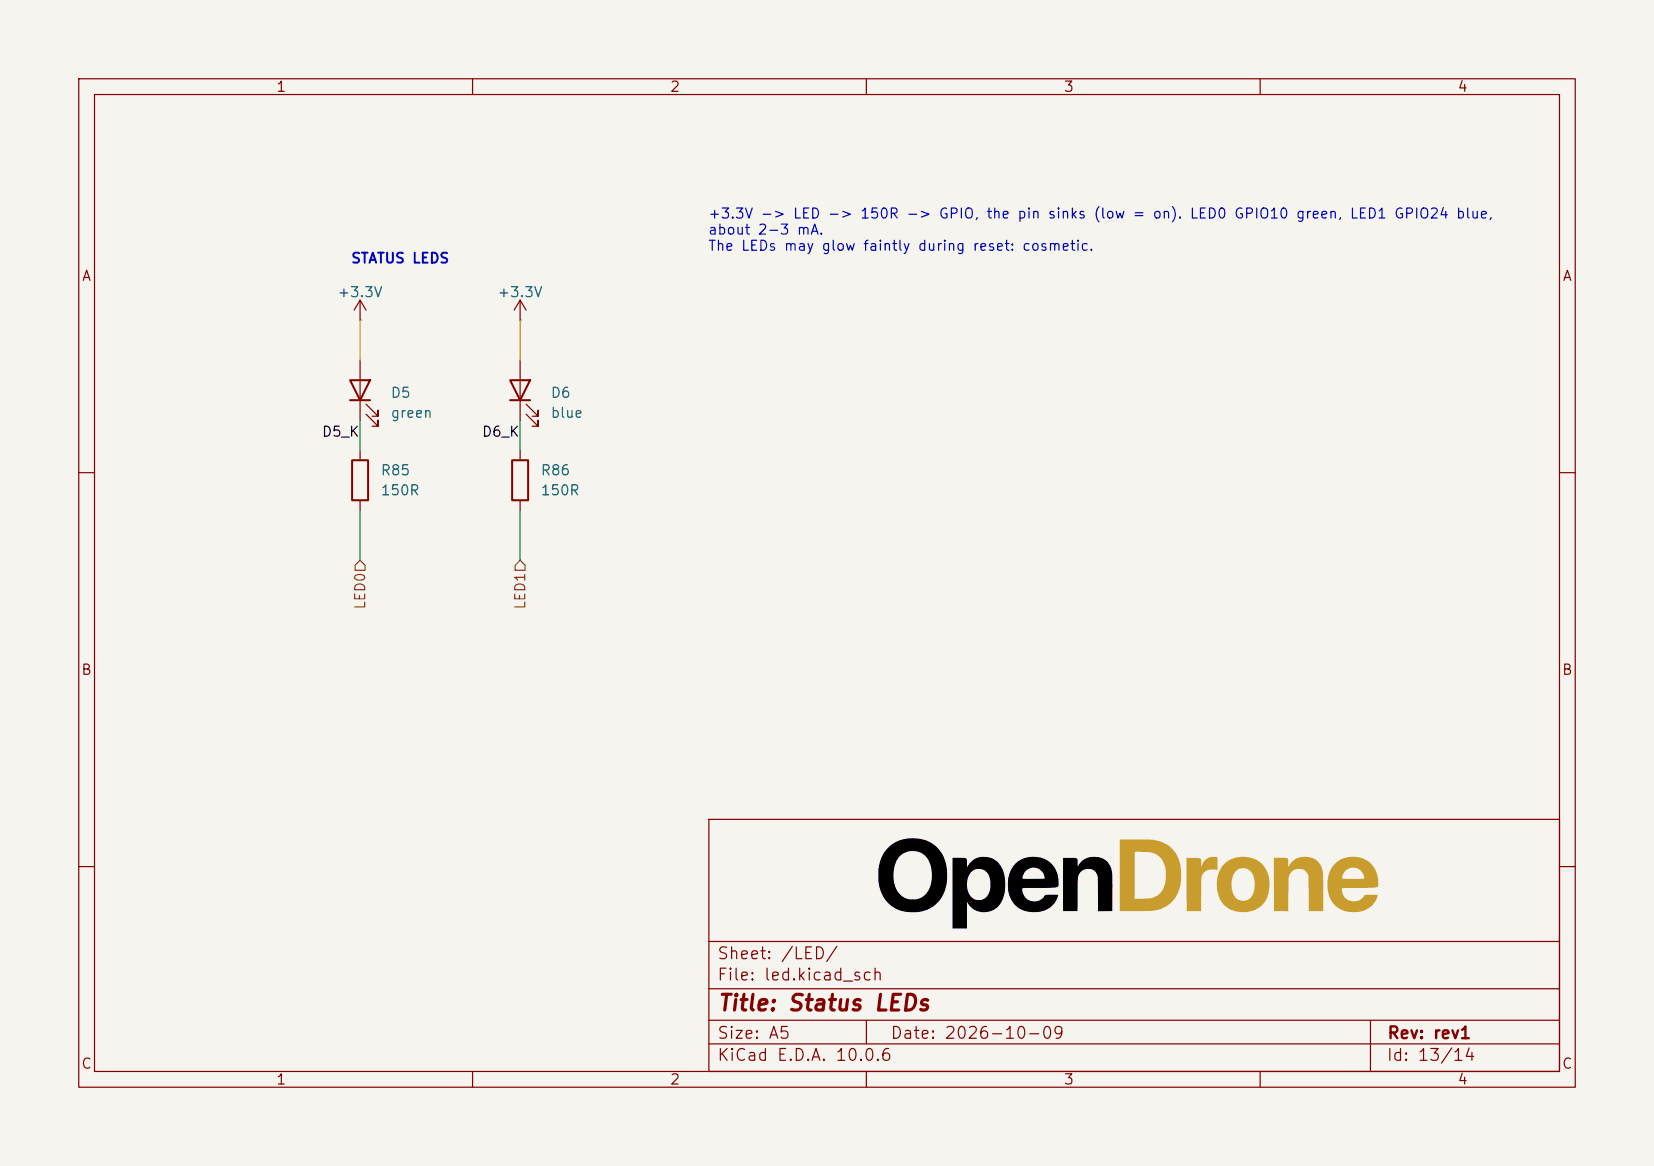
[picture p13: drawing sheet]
<svg xmlns="http://www.w3.org/2000/svg" width="210mm" height="148mm" viewBox="0 0 210 148" stroke-linecap="round" stroke-linejoin="round" font-family="sans-serif">
<defs><g id="words">
<text font-size="2" fill="#840000" x="91" y="128.8">Title: Status LEDs</text>
<g font-size="1.5" fill="#840000">
<text x="91" y="124.8">File: led.kicad_sch</text>
<text x="91" y="122.1">Sheet: /LED/</text>
<text x="91" y="135">KiCad E.D.A. 10.0.6</text>
<text x="91" y="132.2">Size: A5</text>
<text x="113" y="132.2">Date: 2026-10-09</text>
<text x="176" y="135">Id: 13/14</text>
<text x="176.1" y="132.2">Rev: rev1</text>
</g>
<g font-size="1.3" fill="#840000">
<text x="35" y="12">1</text>
<text x="85" y="12">2</text>
<text x="135" y="12">3</text>
<text x="185" y="12">4</text>
<text x="10.3" y="36">A</text>
<text x="198.3" y="36">A</text>
<text x="10.2" y="86">B</text>
<text x="198.2" y="86">B</text>
<text x="10.2" y="136">C</text>
<text x="35" y="138">1</text>
<text x="85" y="138">2</text>
<text x="135" y="138">3</text>
<text x="185" y="138">4</text>
<text x="198.2" y="136">C</text>
</g>
<g font-size="1.3" fill="#0000c2">
<text x="89.8" y="28.1">+3.3V -&gt; LED -&gt; 150R -&gt; GPIO, the pin sinks (low = on). LED0 GPIO10 green, LED1 GPIO24 blue,</text>
<text x="44.5" y="33.7">STATUS LEDS</text>
<text x="89.8" y="30.1">about 2-3 mA.</text>
<text x="89.8" y="32.1">The LEDs may glow faintly during reset: cosmetic.</text>
</g>
<g font-size="1.3" fill="#006464">
<text x="42.8" y="38">+3.3V</text>
<text x="63.1" y="38">+3.3V</text>
<text x="49.5" y="50.8">D5</text>
<text x="49.5" y="53.4">green</text>
<text x="69.8" y="50.8">D6</text>
<text x="69.8" y="53.4">blue</text>
<text x="48.2" y="60.7">R85</text>
<text x="48.2" y="63.2">150R</text>
<text x="68.6" y="60.7">R86</text>
<text x="68.6" y="63.2">150R</text>
</g>
<g font-size="1.3" fill="#0f0f0f">
<text x="40.8" y="55.8">D5_K</text>
<text x="61.1" y="55.8">D6_K</text>
</g>
<g font-size="1.3" fill="#725600">
<text x="46.7" y="77.5" transform="rotate(-90 46.7 77.5)">LED0</text>
<text x="67" y="77.5" transform="rotate(-90 67 77.5)">LED1</text>
</g>
</g></defs>
<path d="M0 0h210v148h-210z" fill="#f5f4ef" stroke="#f5f4ef" stroke-width=".13"/>
<g fill="none" stroke="#840000" stroke-width=".15">
<path d="M10 10h190v128h-190zM12 12h186v124h-186zM60 10v2M110 10v2M160 10v2M10 60h2M198 60h2M10 110h2M90 104h108v32h-108zM90 119.5h108M198 110h2M60 136v2"/>
<path d="M90 132.5h108M90 129.5h108M90 125.5h108M110 136v2M110 129.5v3M160 136v2M174 129.5v6.5"/>
</g>
<g fill="#c89d2e">
<path d="M169.5 109.6a3.2 3.2 0 0 1 3.8-.5 3.2 3.2 0 0 1 1.6 3.4l-.1 .1a10.9 10.9 0 0 1-2.9 .1h-1.3l-.2 .2a1.57 1.57 0 0 0 1.2 1.5 1.57 1.57 0 0 0 1.7-.8h1.6a2.84 2.84 0 0 1-3.2 2.2 3.2 3.2 0 0 1-3.1-3.7v-.6h4.6l-.1-.6-.4-.5a1.43 1.43 0 0 0-2.3 1.1h-1.8a3.4 3.4 0 0 1 .9-1.9z"/>
<path d="M155.5 109.6a3.5 3.5 0 0 1 5.2 .6 3.9 3.9 0 0 1-.7 4.9 3.6 3.6 0 0 1-4.9-.6 4 4 0 0 1-.6-2.2h1.9a1.77 1.77 0 0 0 1.2 2 1.47 1.47 0 0 0 1.7-1.6 2.56 2.56 0 0 0-.6-2.2 1.41 1.41 0 0 0-1.5-.1 1.41 1.41 0 0 0-.8 1.3v.6h-1.9a3.6 3.6 0 0 1 1-2.7z"/>
<path d="M161.7 108.9h1.6a.36 .36 0 0 1 .3 .5v.6a2.32 2.32 0 0 1 2.6-1.2 2.32 2.32 0 0 1 1.8 2.2v4.6h-1.8l-.1-4.5a1.29 1.29 0 0 0-1.3-.8 1.29 1.29 0 0 0-1.2 1.1v4.3l-1.8-.1z"/>
<path d="M142.2 106.6h3.3a4.5 4.5 0 0 1 3 .8 4.6 4.6 0 0 1 1.4 4.3 4 4 0 0 1-4.6 3.9h-3.1v-4.5h1.9v3h1.1a2.48 2.48 0 0 0 2.8-2.8 2.73 2.73 0 0 0-1.3-2.9l-.9-.2-1.7-.1v3h-1.9z"/>
<path d="M150.7 108.9h1.5a.35 .35 0 0 1 .3 .5v.6a1.47 1.47 0 0 1 2.1-1.1v1.4v.1h-.2a1.4 1.4 0 0 0-1.9 1.1v4.1h-1.8z"/>
</g>
<path d="M112.8 107.6a4.6 4.6 0 0 1 6.6 .4 5.5 5.5 0 0 1-.6 6.8 4.7 4.7 0 0 1-6.2-.4 4.9 4.9 0 0 1-1.1-3.2h1.9a2.67 2.67 0 0 0 2.1 3 2.3 2.3 0 0 0 2.7-2.1 3.5 3.5 0 0 0-1-3.7 2.4 2.4 0 0 0-3.7 2.1l-.1 .7h-1.9a4.9 4.9 0 0 1 1.3-3.6zM120.9 108.9h1.5a.33 .33 0 0 1 .4 .5v.7l.1-.1a2.47 2.47 0 0 1 2.6-1.2 2.47 2.47 0 0 1 2 2 4.4 4.4 0 0 1-.9 4.4 2.43 2.43 0 0 1-3.8-.7v3.4h-1.9v-5.6h1.9a1.67 1.67 0 0 0 1.7 2 1.77 1.77 0 0 0 1.3-2.2l-.1-.7-.3-.5-.4-.4-.4-.2a1.47 1.47 0 0 0-1.8 1.5v.5h-1.9zM128.9 109.6a3.2 3.2 0 0 1 3.8-.5 3.2 3.2 0 0 1 1.6 3.4l-.1 .1a15.3 15.3 0 0 1-3.6 .1l-.8 .1a1.58 1.58 0 0 0 1.2 1.6 1.58 1.58 0 0 0 1.8-.8h1.4a.12 .12 0 0 1 .1 0 .12 .12 0 0 1 0 .2 3.2 3.2 0 0 1-4 1.9 3.2 3.2 0 0 1-2.3-3.7v-.6h1.8l.1 .1 .4 .1 2.1-.1 .2-.1a1.43 1.43 0 0 0-1.4-1.3 1.43 1.43 0 0 0-1.4 1.3h-1.8l.4-1zM135 108.9h1.6a.31 .31 0 0 1 .2 .4l.1 .7a2.32 2.32 0 0 1 2.4-1.2 2.32 2.32 0 0 1 1.9 1.8v5l-1.8 .1v-3.8a1.31 1.31 0 0 0-.8-1.6h-.7l-.6 .3a1.36 1.36 0 0 0-.5 .9v4.1h-1.8z" fill="#000"/>
<path d="M44.4 48.3h2.6l-1.3 2.5zM44.4 50.8h2.6M44.7 58.4h2v5.1h-2zM64.8 48.3h2.5l-1.3 2.5zM64.8 50.8h2.5M65 58.4h2.1v5.1h-2.1z" fill="none" stroke="#840000" stroke-width=".25"/>
<g fill="none" stroke="#840000" stroke-width=".15">
<path d="M45.7 38.1v2.5M45.7 38.1l-.7 1.3M45.7 38.1l.8 1.3M66 38.1v2.5M66 38.1l-.7 1.3M66 38.1l.8 1.3M45.7 40.6h.1M45.7 45.7v7.6M45.7 57.2v1.2M46.5 52.6l1.5 1.5v-.8v.8h-.8M46.5 51.3l1.5 1.5v-.7v.7h-.8M66 40.6h.1"/>
<path d="M66 45.7v7.6M66 57.2v1.2M66.8 52.6l1.5 1.5v-.8v.8h-.7M66.8 51.3l1.5 1.5v-.7v.7h-.7M45.7 63.5v1.3M66 63.5v1.3"/>
</g>
<path d="M45.7 71.1l.7 .7v.6h-1.3v-.6zM66 71.1l.7 .7v.6h-1.3v-.6z" fill="none" stroke="#725600" stroke-width=".15"/>
<path d="M45.7 40.6v5.1M66 40.6v5.1" fill="none" stroke="#ff8c00" stroke-width=".15"/>
<path d="M45.7 53.3v3.9M66 53.3v3.9M45.7 64.8v6.3M66 64.8v6.3" fill="none" stroke="#009600" stroke-width=".15"/>
<use href="#words"/>
</svg>
